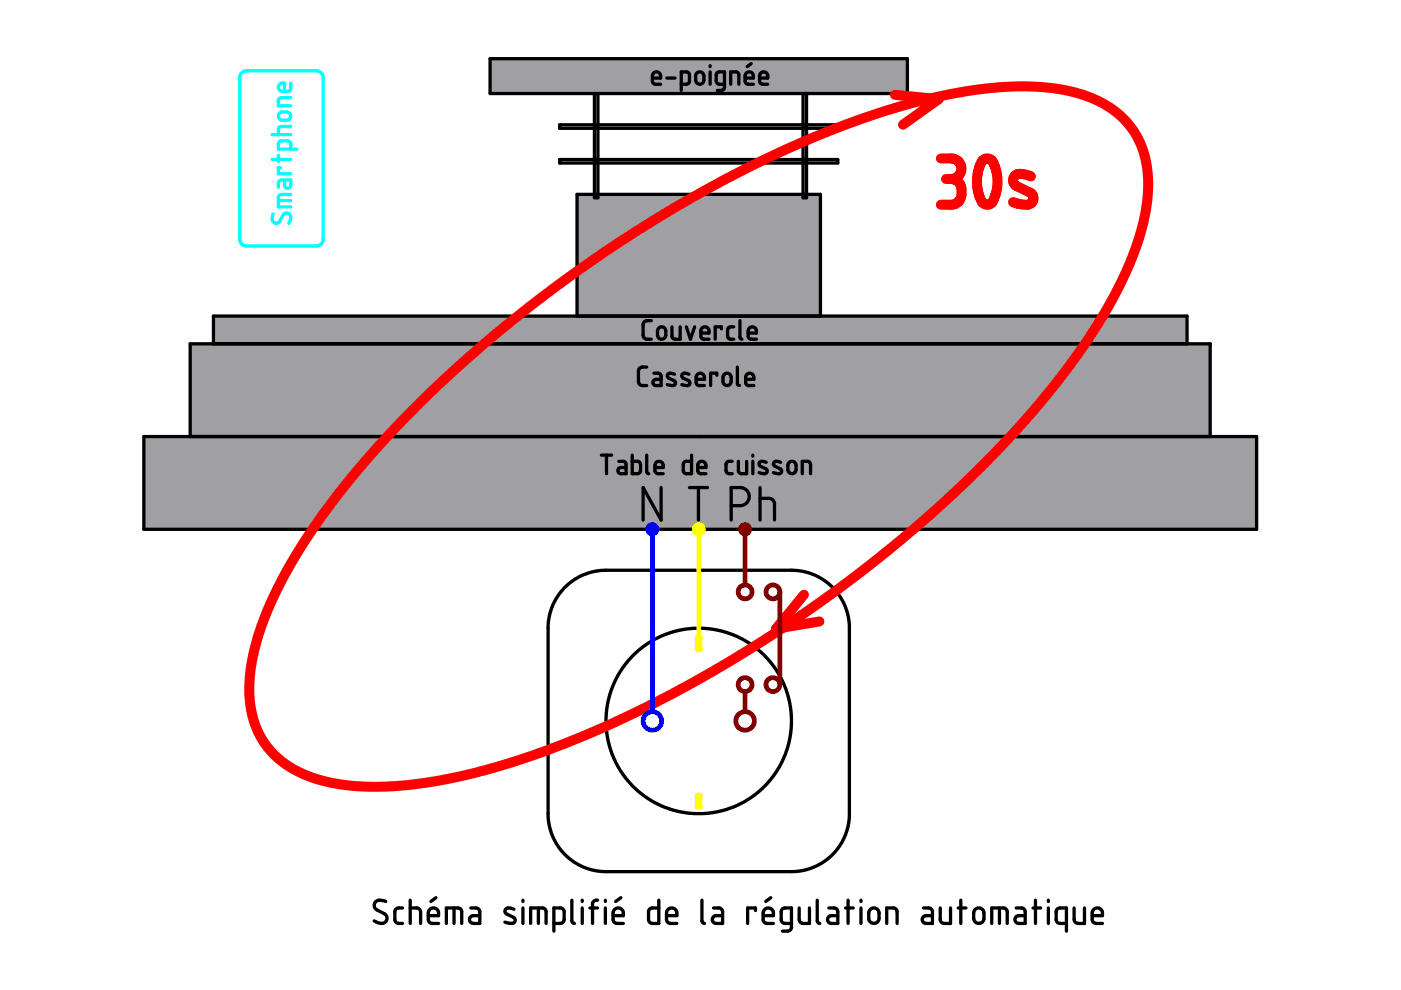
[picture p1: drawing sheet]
<svg xmlns="http://www.w3.org/2000/svg" width="297mm" height="210mm" viewBox="0 0 297 210" stroke-linecap="round" stroke-linejoin="round" font-family="sans-serif">
<g fill="#a0a0a4">
<path d="M30.5 92.6h235.9v19.6h-235.9z" fill-rule="evenodd"/>
<path d="M40.3 72.9h216.3v19.7h-216.3z" fill-rule="evenodd"/>
<path d="M103.9 12.4h88.5v7.4h-88.5z" fill-rule="evenodd"/>
<path d="M122.3 41.2h51.6v25.8h-51.6z" fill-rule="evenodd"/>
<path d="M45.3 67h206.4v5.9h-206.4z" fill-rule="evenodd"/>
</g>
<g fill="none" stroke="#000" stroke-width=".7">
<path d="M103.9 12.4h88.5v7.4h-88.5zM126 19.8v22.1h.8v-22.1M138.3 16.6h1.8l-.1-.8-.3-.4-.7-.2-.5 .4-.2 .3v1.4l.4 .5 1.4 .1M141.4 16.6h1.7M144.4 17.9l1.3-.1 .4-.3 .1-1.7-.3-.5-1.5-.1v4M147.7 15.6l.4-.3 .4-.1 .4 .2 .3 .4v1.5l-.6 .5h-.5l-.6-.5v-1.3zM150.6 13.9v.2M150.6 15.2v2.7M153.6 17.9h-1.1l-.6-.4-.1-1.6 .3-.6 1.5-.1v3.4l-.2 .4-.3 .2h-1M154.9 17.9v-2.7h1.2l.5 .4 .1 2.3M158 16.6h1.7v-.8l-.3-.4-.7-.2-.5 .4-.2 .5v1.2l.4 .5 1.3 .1M159.3 13.5l-.9 .6"/>
<path d="M161 16.6h1.8v-.7l-.3-.5-.7-.2-.5 .3-.3 .5v1.3l.5 .5 1.3 .1M170.3 19.8v22.1h.7v-22.1M118.7 33.8h58.9v.8h-58.9zM118.7 26.5h58.9v.7h-58.9zM45.3 72.9v-5.9h206.4v5.9M122.3 67v-25.8h51.6v25.8M137.1 77.8l-1.2 .1-.4 .3-.1 .4v2.6l.5 .5h1.2M138.1 68h-1.2l-.4 .3-.1 .4 .1 2.8 .4 .4h1.2M138.6 79.1h1.1l.4 .3 .1 2.3h-1.2l-.4-.1-.2-.6 .3-.5 1.5-.1M139.6 69.6l.5-.3h.4l.6 .5v1.4l-.4 .6-.8 .1-.4-.5-.1-1.3zM142.5 69.3v2.1l.2 .4 .3 .1h1.2v-2.6M143 79.4l-1.2-.2-.2 .2-.1 .4 .2 .3 1.4 .8 .1 .2-.1 .4-.3 .2-1.3-.2"/>
<path d="M145.5 69.3l.9 2.6 .9-2.6M146.1 79.4l-1.2-.2-.3 .2-.1 .4 .3 .4 1.4 .7 .1 .4-.2 .3-.7 .1-.9-.2M148.6 70.6h1.7v-.6l-.3-.5-.6-.2-.7 .4-.1 .3v1.4l.5 .5h1.2M152 79.6v-.5h-1.3v2.6M153 69.7v-.4h-1.4v2.6M153.5 79.5l.3-.3 .5-.1 .4 .3 .3 .3v1.4l-.5 .6h-.7l-.4-.5-.1-1.4zM155.6 69.3h-.9l-.4 .5 .1 1.9 .4 .2h.8M156.3 77.8v3.6l.5 .3M156.9 68v3.6l.4 .3M158.6 70.6h1.8v-.6l-.4-.5-.6-.2-.6 .4-.2 .4v1.2l.4 .6h1.4M30.5 92.6h235.9v19.6h-235.9zM40.3 92.6v-19.7h216.3v19.7"/>
<path d="M127.5 96.5h2.2M128.6 96.5v3.9M131.2 97.8l1.2 .1 .3 .4v2.1h-1.1l-.4-.1-.2-.6 .3-.4 1.4-.2M134 96.5v3.9l1.5-.1 .3-.4-.1-1.7-.4-.4h-1.3M137.1 96.5v3.6l.4 .3M138.9 99.1h1.7v-.7l-.3-.4-.7-.2-.6 .3-.1 .5v1.2l.1 .3 .3 .3h1.3M146.6 96.5v3.9l-1.4-.1-.3-.4 .1-1.8 .4-.3h1.2M147.6 80.4h1.8l-.1-.6-.2-.4-.7-.3-.6 .4-.2 .4v1.3l.4 .5h1.4M147.9 99.1h1.8l-.1-.7-.3-.4-.6-.2-.6 .4-.2 .3v1.4l.5 .5h1.3M148.5 92.6h.1M155.2 97.8h-.8l-.3 .2-.2 .4 .2 1.7 .3 .3h.8M156.5 97.8l.1 2.1 .2 .4 .4 .1h1.1v-2.6"/>
<path d="M158.1 80.4h1.7v-.7l-.2-.3-.8-.3-.6 .4-.1 1.7 .4 .5h1.3M159.6 96.5v.2M159.6 97.8v2.6M162.5 98l-1.2-.2-.3 .2-.1 .5 .3 .3 1.4 .8 .1 .4-.2 .2-.6 .2-1-.2M165.5 98l-1.1-.2-.3 .2-.1 .4 .2 .4 1.4 .7 .1 .3v.4l-.5 .2-1.2-.2M167.3 98.1l.8-.3 .3 .2 .4 .4v1.4l-.6 .6h-.6l-.5-.4-.1-1.5zM140.2 103.4v6.9l-3.8-6.9v6.9M146.2 103.4h3.8M148.1 103.4v6.9M155 107.2h2.2l1-.5 .5-.7 .2-.6-.2-.9-.3-.5-.6-.4-.5-.2h-2.3v6.9M161.1 105.7h2l.9 .4 .2 .7v3.5M161.1 103.4v6.9"/>
<path d="M170.1 100.4v-2.6h1.2l.4 .3 .2 .3v2M119.8 124.4l1.8-1.4 1.8-1 1.9-.7 2.4-.4h40.5l2.6 .4 2.3 .8 1.9 1.1 1.9 1.7 1.2 1.6 1 1.9 .6 1.9 .4 1.9v40.9l-.3 2.3-.8 2.3-1.1 1.9-1.5 1.7-1.6 1.3-1.9 1.1-2.2 .8-2 .3h-40.7l-2.3-.3-1.9-.6-2-1.1-2-1.6-1.4-1.6-1.1-1.9-.7-1.9-.4-2.3v-40.9l.3-2.3 .8-2.3 1.1-1.8zM81.8 191.1l-1-.2h-.7l-.6 .5-.2 .7 .5 .7 2.1 1.2 .2 .5-.2 .7-.4 .5-.5 .1-1-.2-.7-.4M85.3 192.5l-1.1 .1-.3 .2-.2 .4v1.9l.1 .3 .5 .4h1M87 192.5h1.5l.5 .3 .2 .5v2.5M87 190.9v4.9M90.8 194.1h2.2v-.8l-.4-.6-.9-.2-.7 .5-.2 .5v1.6l.2 .4 .4 .3h1.6M92.4 190.3l-1 .8M94.6 195.8v-3.3h2.6l.5 .3 .2 .3v2.7M96.3 192.5v3.3M99.8 192.5l1.5 .1 .3 .2 .1 .4v2.6h-1.3l-.5-.2-.4-.5 .3-.7 .5-.3h1.4M109 192.8l-1.4-.3-.4 .2-.2 .5 .3 .6 1.8 .9 .1 .5-.1 .4-.6 .2-1.5-.3"/>
<path d="M110.9 190.9v.2M110.9 192.5v3.3M112.5 195.8v-3.3h2.6l.5 .3 .2 .4v2.6M114.2 192.5v3.3M117.4 195.8h1.6l.5-.4 .1-.3v-1.9l-.3-.6-1.9-.1v4.9M121.2 190.9v4.4l.3 .4 .3 .1M123.4 190.9v.2M123.4 192.5v3.3M125.1 192.5h1.6M126.7 190.9l-.7 .1-.4 .5v4.3M128.4 190.9v.2M128.4 192.5v3.3"/>
<path d="M130 194.1h2.2l-.1-.8-.3-.5-.9-.3-.7 .4-.2 .6v1.6l.1 .3 .4 .3 1.7 .1M131.6 190.3l-1.1 .8M139.7 190.9v4.9l-1.7-.1-.5-.6 .1-2.2 .6-.4h1.5M141.3 194.1h2.2v-.8l-.4-.6-.9-.2-.7 .5-.2 .6v1.5l.3 .5 .3 .2h1.6M148.8 190.9v4.4l.3 .4 .3 .1M151.3 192.5h1.2l.6 .4 .1 2.9h-1.4l-.5-.2-.3-.7 .4-.6 1.8-.2M160.2 193.1v-.6h-1.7v3.3M161.8 194.1h2.2v-.8l-.4-.5-.9-.3-.6 .4-.3 .6v1.6l.2 .4 .4 .3h1.6M163.4 190.3l-1.1 .8M167.8 195.8h-1.5l-.5-.4-.2-.3v-1.9l.4-.6 1.8-.1v4.2l-.5 .7h-1.4M169.4 192.5v2.6l.3 .5 .5 .2h1.4v-3.3M173.3 190.9v4.4l.1 .3 .4 .2"/>
<path d="M175.7 192.5h1.3l.5 .4 .1 2.9h-1.3l-.6-.2-.2-.7 .3-.6 .4-.2h1.4M179.3 192.5h1.6M179.8 190.9v4.9M182.5 190.9v.2M182.5 192.5v3.3M184.5 192.8l.4-.2 .5-.1 .6 .2 .3 .4 .1 1.8-.6 .8h-.9l-.6-.6-.1-1.7zM188 195.8v-3.3h1.5l.6 .4 .1 2.9M195.8 192.5h1.2l.6 .4 .1 2.9h-1.4l-.5-.2-.3-.7 .4-.6 .4-.2h1.4M199.3 192.5v2.6l.4 .5 .5 .2h1.3v-3.3M203.2 192.5h1.6M203.7 190.9v4.9M206.7 192.9l.5-.3 .5-.1 .6 .3 .3 .4v1.8l-.6 .7h-.8l-.7-.6-.1-1.6z"/>
<path d="M210.3 195.8v-3.3h2.6l.4 .2 .3 .6v2.5M211.9 192.5v3.3M215.5 192.5h1.2l.6 .4 .1 2.9h-1.4l-.5-.2-.3-.7 .3-.6 .4-.2h1.5M219 192.5h1.6M219.5 190.9v4.9M222.3 190.9v.2M222.3 192.5v3.3M226.1 195.8h-1.5l-.6-.5-.1-2.1 .4-.6 1.8-.1v4.9M227.7 192.5l.1 2.6 .2 .5 .5 .2h1.4v-3.3M231.6 194.1h2.1v-.8l-.3-.5-.9-.3-.7 .4-.2 .6v1.6l.1 .4 .4 .2 1.6 .1"/>
<circle cx="148.1" cy="152.9" r="19.7"/>
</g>
<g fill="none" stroke="#800000" stroke-width=".99">
<path d="M158 112.2v11.8M165.4 125.5v19.7M158 146.6v4.3"/>
<circle cx="158" cy="112.2" r=".99"/>
<circle cx="158" cy="125.5" r="1.47"/>
<circle cx="163.9" cy="125.5" r="1.47"/>
<circle cx="158" cy="152.9" r="1.96"/>
<circle cx="158" cy="145.2" r="1.47"/>
<circle cx="163.9" cy="145.2" r="1.47"/>
</g>
<path d="M189.7 20.1l9.3 .9-7.5 5.4M199.5 33.6l2.9 .1 .6 .3 .6 .8 .3 1.1-.4 1.1-.8 .7-1 .3M200.6 38h1.1M201.7 38l1.1 .3 .8 .8 .3 .9-.2 2-.5 .8-.8 .5-2.9 .1M208.3 34l.6-.3 .6-.1 .9 .5 .7 1.5 .4 1.9v2l-.6 2.2-.6 1.3-.8 .4-.7-.1-.6-.5-.6-1.4-.4-1.8-.1-1.7 .2-1.3 .5-1.6zM218.6 37.4l-1.4-.4-1.4-.1-.8 .5-.2 1 .5 .9 3.5 1.8 .3 .8-.2 .9-.3 .3-.6 .3-1.8-.1-1.4-.4M87.4 87l4.6-4.5 6.1-5.6 10-8.6 11.8-9 12.2-8.5 7.5-4.7 6.7-4 12.6-6.7 11.5-5.4 6.5-2.7 6-2.2 5.4-1.8 5.7-1.6 5.6-1.4 5.5-1 3.7-.5 5.6-.4 4.1-.1 4 .3 4 .7 3.2 .8 3.3 1.4 2.2 1.3 2.6 2 2 2.2 1.4 2.3 1.1 2.3 .9 3.8 .2 4.2-.4 4.7-1 4.5-2 5.9-2.4 5.4-3 5.6-3.7 5.8-4.1 6-5.9 7.4-4.3 5-6.2 6.6-7.1 7.1-6.1 5.6-7.5 6.3-6.9 5.6-6.7 4.9-8.4 6-9 5.8-7.3 4.4-7.9 4.4-8.1 4.1-7.8 3.7-7.6 3.2-6.9 2.5-7.5 2.4-7.2 1.9-6.5 1.3-5.3 .7-6 .4-6.3-.2-5-.8-4.2-1.3-2-1-2.1-1.1-2.9-2.4-1.6-1.9-1.1-1.7-.8-1.4-.9-2.5-.4-1.9-.4-2.3 .1-4.8 .8-5.2 1.7-5.7 2.1-5.3 3.6-7.1 4.1-6.6 4.6-6.4 5.9-7.5 5.5-6.3zM170.5 126.1l-6 7.2 9.2-1.5" fill="none" stroke="#f00" stroke-width="2.1"/>
<g fill="none" stroke="#00f" stroke-width=".99">
<path d="M138.3 112.2v38.7"/>
<circle cx="138.3" cy="112.2" r=".99"/>
<circle cx="138.3" cy="152.9" r="1.96"/>
</g>
<g fill="none" stroke="#ff0" stroke-width=".99">
<path d="M148.1 112.2v22.6M147.8 135.2h.7v2.5h-.7zM147.8 168.6h.7v2.5h-.7z"/>
<circle cx="148.1" cy="112.2" r=".98"/>
</g>
<g fill="none" stroke="#0ff" stroke-width=".7">
<path d="M51.2 15.5l.9-.5h15.1l.7 .3 .5 .6 .1 35-.3 .7-.6 .5-15.5 .1-.6-.2-.5-.6-.2-.6v-34.4zM61.6 17.6v1.4l-.5 .4h-1.3l-.5-.2-.3-.6 .1-.5 .5-.4 .7-.1v1.8M57.7 33.8h3.9M57.7 28.6h3.9M59 32.9v1.3M59.2 24.1l.6-.4 1.3 .1 .5 .5v.6l-.6 .6h-1.4l-.3-.2-.3-.5zM59.5 35.6h-.5v1.3h2.6M60.3 38.2l.2 1.5 .4 .2 .6-.2 .1-.3v-1.2h-2l-.5 .4-.1 1.1M61.6 31.6v-1.2l-.2-.4-1.8-.1-.5 .3-.1 1.4h3.9M61.6 26.8l-2.3 .1-.3 .5v1.2M61.6 20.7h-2.1l-.3 .2-.2 .4v1.1h2.6M57.9 45.4l-.2 .7 .1 .7 .4 .5h.5l.5-.2 1.1-1.8 .3-.1 .6 .1 .4 .4v.5l-.4 1.1"/>
<path d="M59 42.5h2.6M61.6 41.2h-2.1l-.3 .2-.2 .4v2.1h2.6"/>
</g>
</svg>
